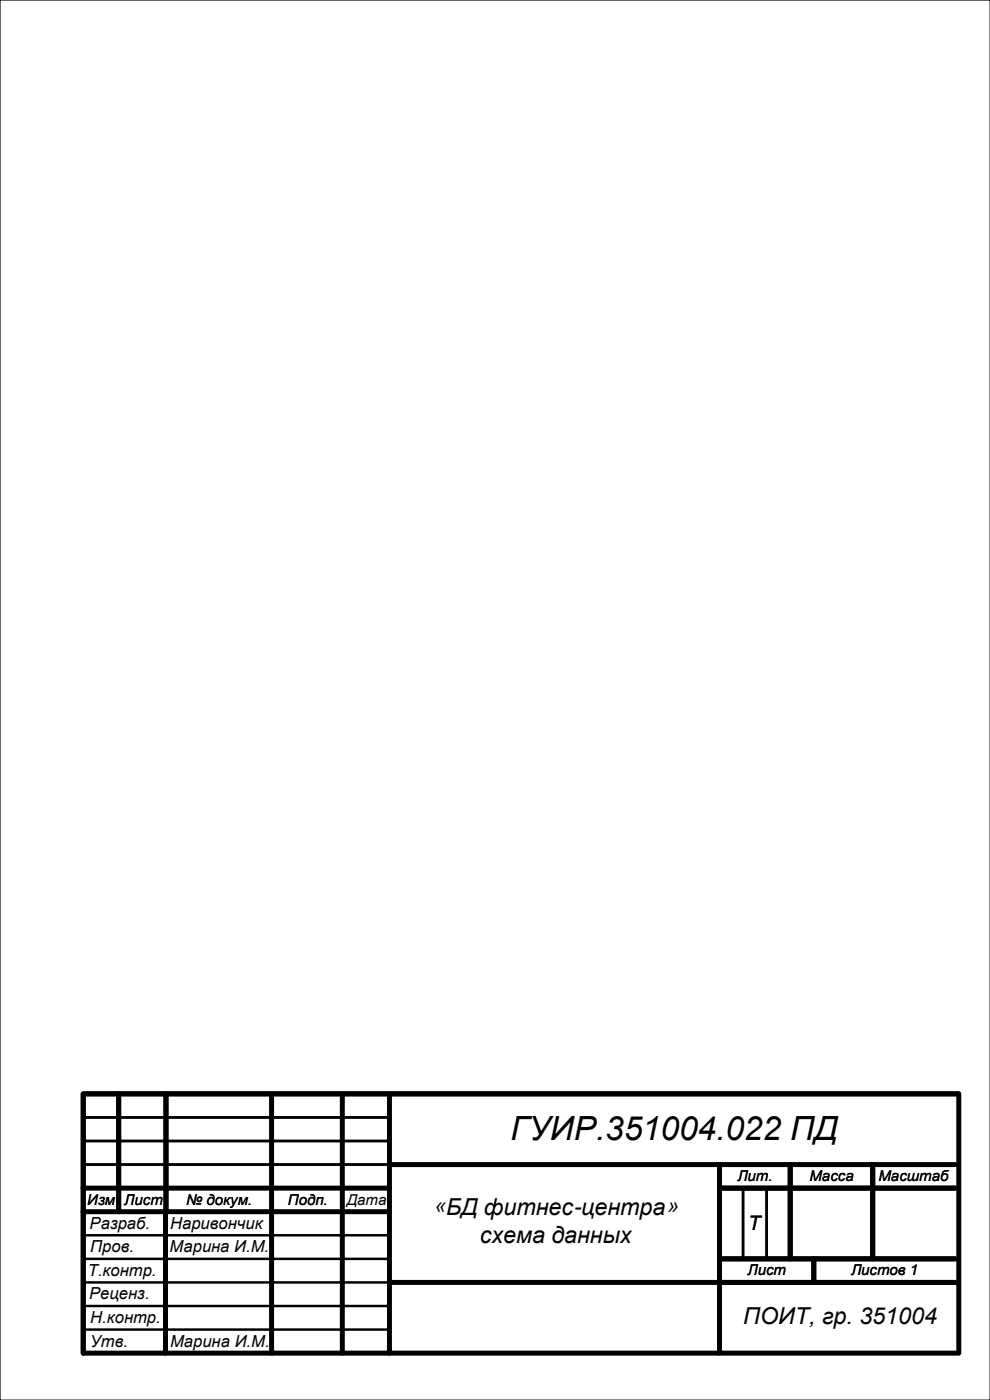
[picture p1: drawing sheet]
<svg xmlns="http://www.w3.org/2000/svg" width="210mm" height="297mm" viewBox="0 0 210 297" stroke-linecap="round" stroke-linejoin="round" font-family="sans-serif">
<defs><g id="words">
<text font-size="7.1" x="108.3" y="241.9">ГУИР.351004.022 ПД</text>
<g font-size="5">
<text x="91.9" y="257.8">«БД фитнес-центра»</text>
<text x="101.8" y="263.7">схема данных</text>
<text x="157.6" y="280.8">ПОИТ, гр. 351004</text>
</g>
<text font-size="4.2" x="158.7" y="260.8">Т</text>
<g font-size="3.5">
<text x="19" y="260.6">Разраб.</text>
<text x="36.1" y="260.6">Наривончик</text>
<text x="19.1" y="265.6">Пров.</text>
<text x="36" y="265.6">Марина И.М.</text>
<text x="18.6" y="270.6">Т.контр.</text>
<text x="18.9" y="275.6">Реценз.</text>
<text x="19.1" y="280.6">Н.контр.</text>
<text x="19.1" y="285.6">Утв.</text>
<text x="36.1" y="285.6">Марина И.М.</text>
</g>
<g font-size="3.2">
<text x="156.4" y="250.5">Лит.</text>
<text x="171.7" y="250.5">Масса</text>
<text x="186.3" y="250.5">Масштаб</text>
<text x="18.5" y="255.5">Изм</text>
<text x="26.4" y="255.5">Лист</text>
<text x="39.5" y="255.5">№ докум.</text>
<text x="61.1" y="255.5">Подп.</text>
<text x="73.5" y="255.5">Дата</text>
<text x="158.5" y="270.5">Лист</text>
<text x="180.5" y="270.5">Листов 1</text>
</g>
</g></defs>
<path d="M0 0h210v297h-210z" fill="none" stroke="#000" stroke-width=".25"/>
<g fill="none" stroke="#000" stroke-width="1.1">
<path d="M25.2 232v25M35.2 232v25M57.6 232v55M72.6 232v55M82.6 232v55M203.2 232h-185.5v55M203.4 232v55M17.6 252h65M17.6 257h65M35.1 257v30M82.6 247h70M152.6 252h50"/>
<path d="M167.6 247v20M185.1 247v20M202.6 247h-50v40M82.6 272h120M152.6 267h50M172.6 267v5M17.7 287h185.3"/>
</g>
<path d="M17.7 237h65.1M17.7 242h65.1M17.7 247h65.1M157.6 252v15M162.6 252v15M17.6 262h65M17.6 267h65M17.6 272h65M17.6 277h65M17.6 282h65" fill="none" stroke="#000" stroke-width=".53"/>
<use href="#words"/>
</svg>
